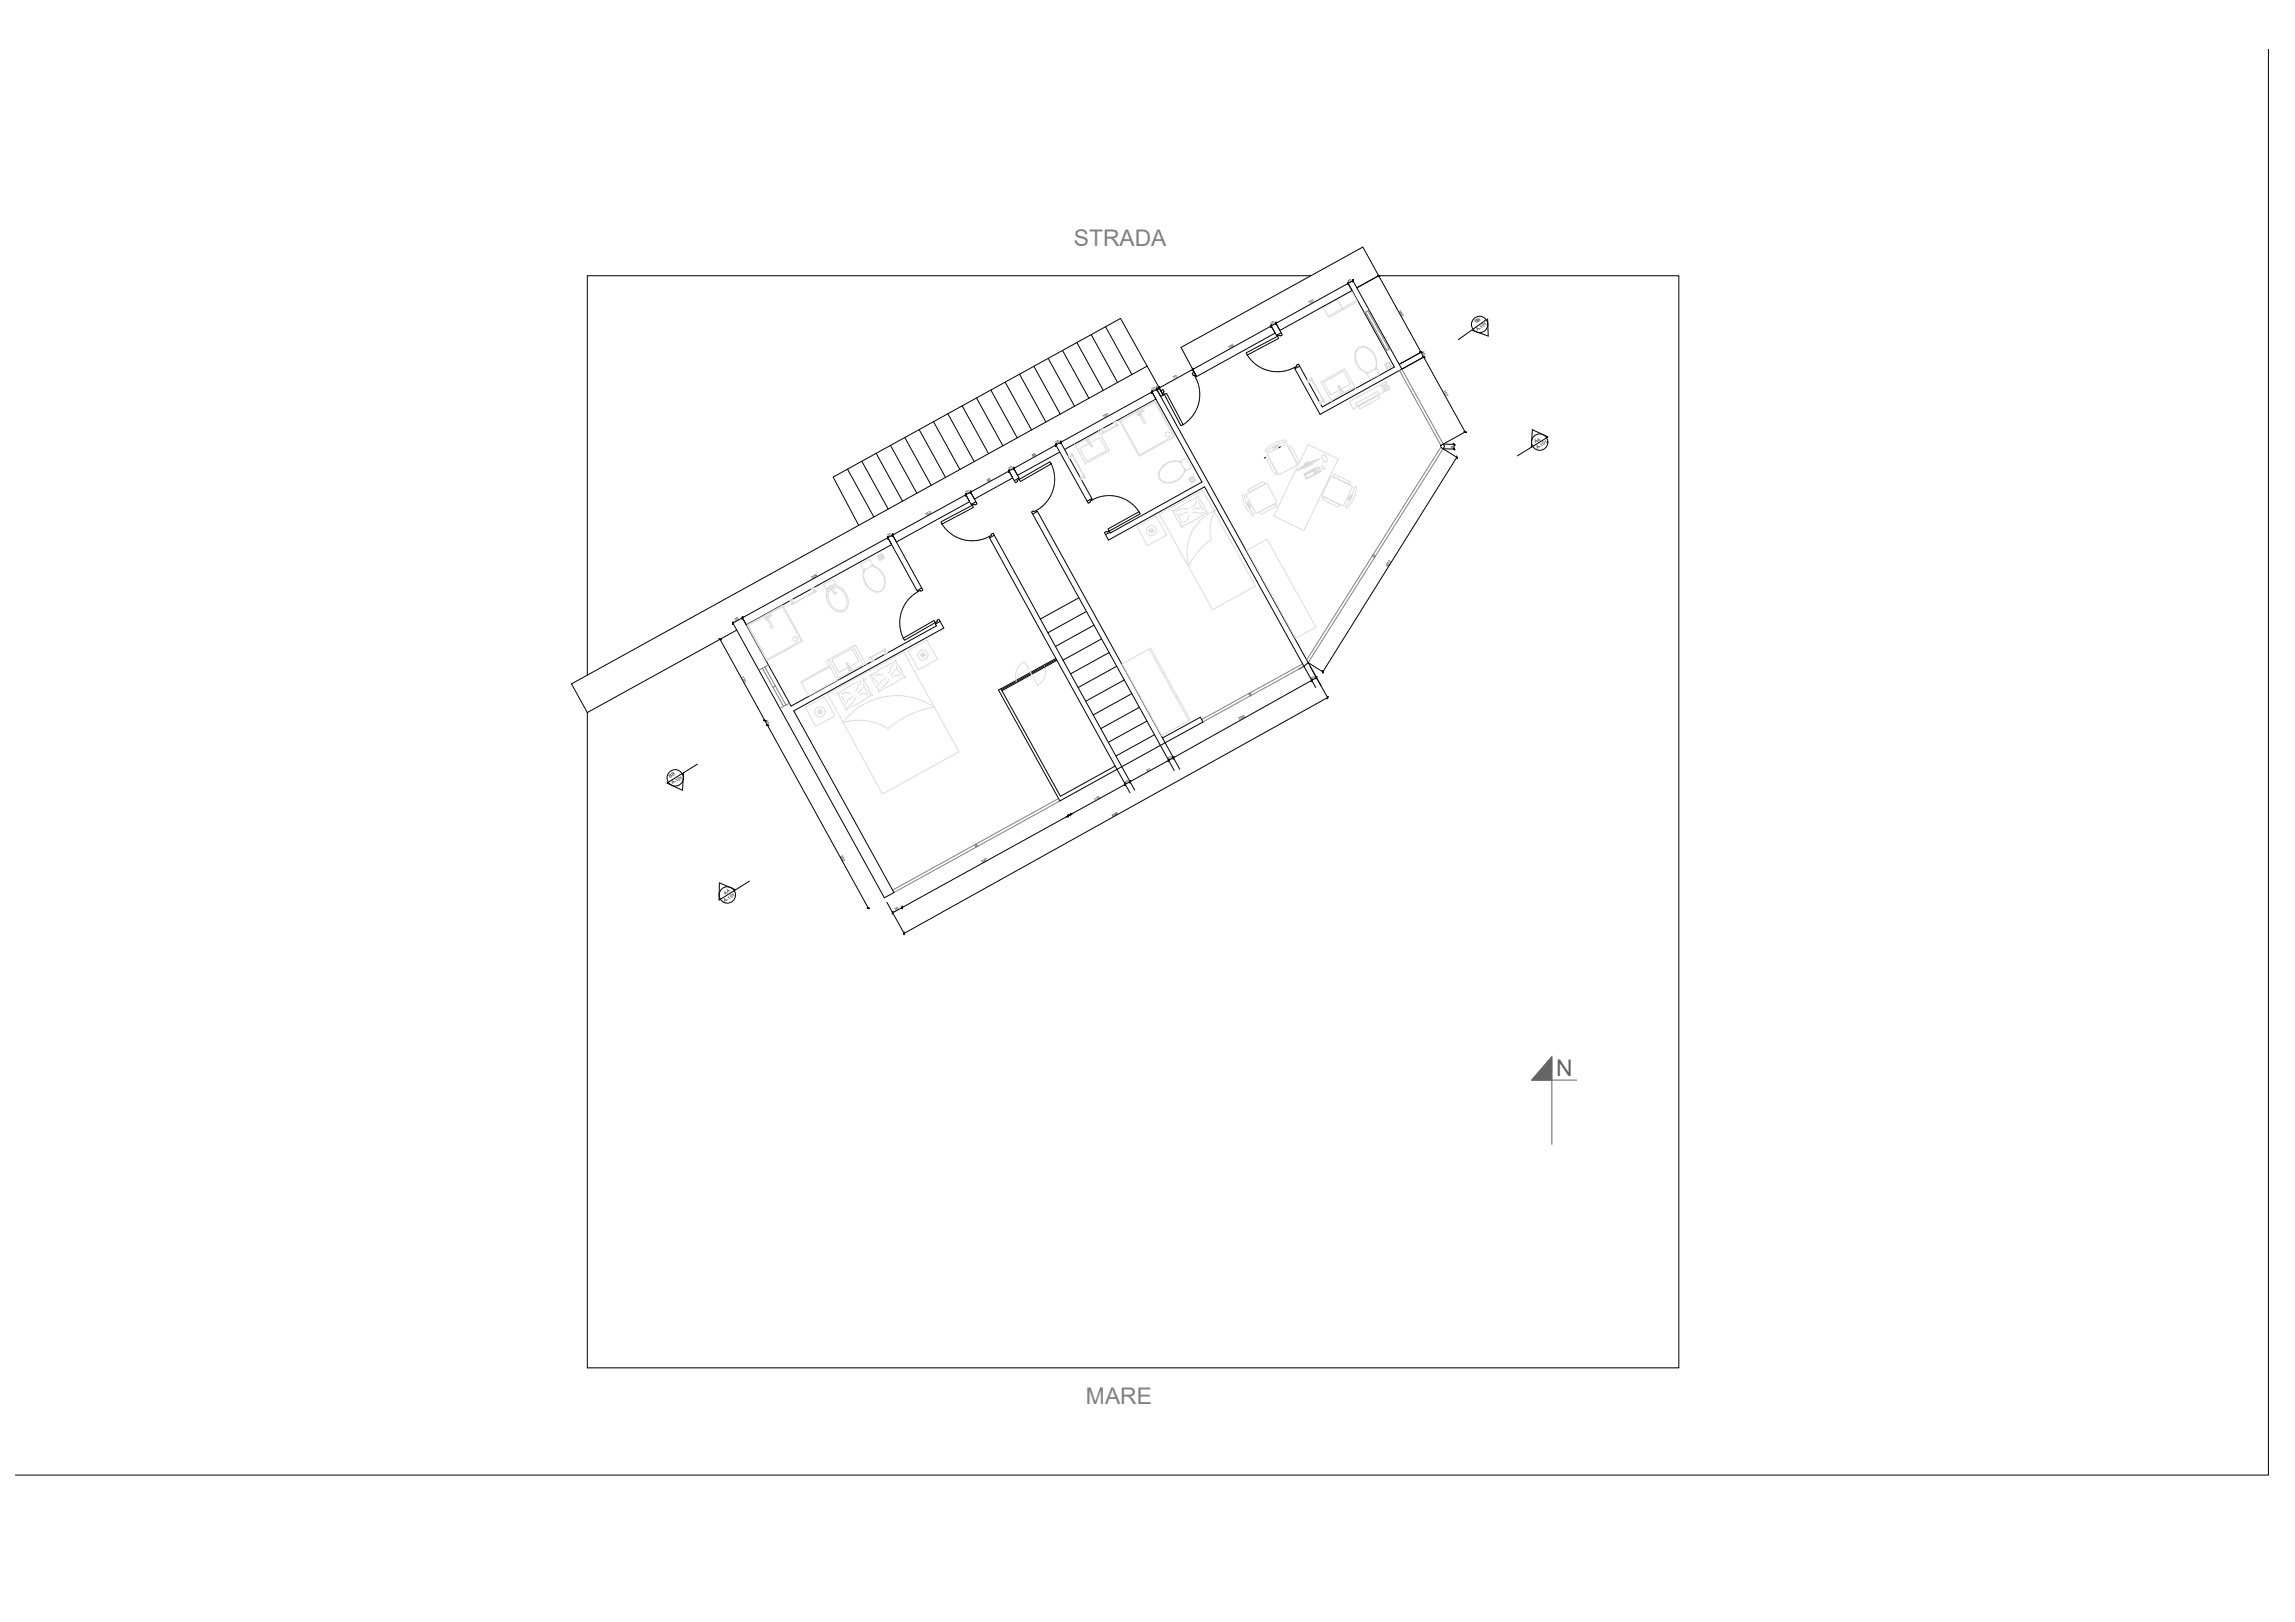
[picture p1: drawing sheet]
<svg xmlns="http://www.w3.org/2000/svg" width="841mm" height="594mm" viewBox="0 0 841 594" stroke-linecap="round" stroke-linejoin="round" font-family="sans-serif">
<defs><g id="words">
<g font-size="8.4" fill="#808080">
<text x="393.5" y="90.1">STRADA</text>
<text x="398" y="514.2">MARE</text>
</g>
<text font-size="8.4" fill="#636466" x="570.3" y="394">N</text>
<g font-size="1.7">
<text x="540.9" y="118.4" transform="rotate(-34 540.9 118.4)">BB</text>
<text x="541.5" y="121.4" transform="rotate(-37 541.5 121.4)">A-101</text>
<text x="562.7" y="162.4" transform="rotate(-29 562.7 162.4)">AA</text>
<text x="563.5" y="164.6" transform="rotate(-33 563.5 164.6)">A-101</text>
<text x="245.6" y="284.8" transform="rotate(-33 245.6 284.8)">BB</text>
<text x="246.4" y="287.3" transform="rotate(-30 246.4 287.3)">A-101</text>
<text x="265.8" y="327.9" transform="rotate(-35 265.8 327.9)">AA</text>
<text x="265.6" y="330.4" transform="rotate(-30 265.6 330.4)">A-101</text>
</g>
<g font-size="1.4">
<text x="494.1" y="103.6" transform="rotate(-29 494.1 103.6)">10</text>
<text x="479.8" y="111.5" transform="rotate(-29 479.8 111.5)">151</text>
<text x="512.5" y="113.9" transform="rotate(61 512.5 113.9)">160</text>
<text x="465.9" y="119.2" transform="rotate(-29 465.9 119.2)">10</text>
<text x="450.3" y="127.8" transform="rotate(-29 450.3 127.8)">165</text>
<text x="521" y="129.1" transform="rotate(61 521 129.1)">10</text>
<text x="422.2" y="143.4" transform="rotate(-29 422.2 143.4)">10</text>
<text x="423.9" y="142.4" transform="rotate(-28 423.9 142.4)">5</text>
<text x="430.2" y="139" transform="rotate(-29 430.2 139)">70</text>
<text x="528.9" y="143.4" transform="rotate(61 528.9 143.4)">157</text>
<text x="404.4" y="153.2" transform="rotate(-29 404.4 153.2)">191</text>
<text x="378.5" y="167.5" transform="rotate(-29 378.5 167.5)">88</text>
<text x="387" y="162.8" transform="rotate(-29 387 162.8)">10</text>
<text x="532.7" y="164" transform="rotate(-88 532.7 164)">9</text>
<text x="369.8" y="172.3" transform="rotate(-29 369.8 172.3)">10</text>
<text x="362" y="176.6" transform="rotate(-29 362 176.6)">80</text>
<text x="354" y="181" transform="rotate(-29 354 181)">10</text>
<text x="339.4" y="189.1" transform="rotate(-29 339.4 189.1)">153</text>
<text x="325.4" y="196.7" transform="rotate(-28 325.4 196.7)">10</text>
<text x="508.6" y="207.7" transform="rotate(-58 508.6 207.7)">463</text>
<text x="297.6" y="212" transform="rotate(-29 297.6 212)">304</text>
<text x="269.5" y="227.5" transform="rotate(-29 269.5 227.5)">20</text>
<text x="271.6" y="247.9" transform="rotate(61 271.6 247.9)">170</text>
<text x="480.8" y="249" transform="rotate(-29 480.8 249)">10</text>
<text x="454.3" y="263.8" transform="rotate(-29 454.3 263.8)">290</text>
<text x="280.5" y="264" transform="rotate(61 280.5 264)">10</text>
<text x="428.3" y="278.3" transform="rotate(-29 428.3 278.3)">10</text>
<text x="412.5" y="287.1" transform="rotate(-29 412.5 287.1)">10</text>
<text x="420.5" y="282.6" transform="rotate(-29 420.5 282.6)">81</text>
<text x="401.2" y="293.3" transform="rotate(-29 401.2 293.3)">115</text>
<text x="407.8" y="299.1" transform="rotate(-29 407.8 299.1)">888</text>
<text x="307.9" y="313.6" transform="rotate(61 307.9 313.6)">382</text>
<text x="359.9" y="316" transform="rotate(-29 359.9 316)">347</text>
<text x="328.1" y="333.6" transform="rotate(-29 328.1 333.6)">20</text>
</g>
<text font-size=".7" x="391.6" y="298.6" transform="rotate(-29 391.6 298.6)">5</text>
</g></defs>
<!-- layer: A-WALL-FULL-EXTR -->
<g fill="none" stroke="#000" stroke-width=".37">
<path d="M480.4 101h-265.2v146.3M495.5 106.4l-26.5 14.6M505.2 101h110v400h-400v-240M505.2 101l-5.8-10.5-66.6 36.7 4.8 9.1M505.2 101l-8 4.4M467.3 122l-28.8 15.9M423.6 146.2l-33.5 18.4M425.4 143.1l-5-9-211 116.4 5.8 10.5 54.8-30.2 54.1 98 3.5-1.9-36.7-66.5M426.2 144.7l-.9 .5M371.1 175.1l-14 7.7M388.4 165.6l-15.5 8.5M326.7 199.5l-53.2 29.4 16.4 29.7"/>
<path d="M355.3 183.7l-26.8 14.8"/>
</g>
<!-- layer: A-WALL-FULL-INTR -->
<g fill="none" stroke="#000" stroke-width=".37">
<path d="M495.5 106.4l15.5 28-26.5 14.7-8.2-15M497.2 105.4l16.5 29.8-29.9 16.6-9.3-16.7 .2-.1M467.3 122l.4 .8 .2-.1M469 121l.5 .9M423.6 146.2l16.9 30.3-33.6 18.7-.2-.2M425.3 145.2l54.1 97.5-1.5 1.3-36.5-65.7-35.2 19.5-1.1-2M371.1 175.1l.6 1M372.9 174.1l.5 1-.2 .1M388.4 165.6l10 18M390.1 164.6l10 18-.2 .1M528 163.1l.9-.4 .5 .8-.6 .9-.8-.6zM326.7 199.5l9.3 16.8 .2-.1"/>
<path d="M328.5 198.5l9.3 16.8M355.3 183.7l.6 1M356 184.6l-.1 .1M357.1 182.8l.5 1M362.8 196.9l-.2 .1 46.7 84.8M364.4 196.1l46.7 84.7M378.5 188.3l46.7 84.7M380 187.4l.2-.1 45.8 83 13.9-7.6 .9 1.8-13.8 7.6M343 228.5l-.2 .1 .3 .6-53.2 29.4M344.5 227.6l1.4 2.4-55 30.4M366.8 252.3l21.8 39.3 20.1-11M386.9 241.2l-21 11.6 22.5 40.5 38.6-21.2"/>
<path d="M387.1 241.5l-20.1 11.1M387.3 241.9l-20.1 11.1M477.6 244.2l-1.7 .9"/>
</g>
<!-- layer: A-GLAZ-FULL -->
<g fill="none" stroke="#808080" stroke-width=".37">
<path d="M500.4 114.3l7.8 14M501.3 113.8l7.7 14M501.7 113.6l-1.7 1M509.5 127.6l-1.8 .9M512.8 135.7l15.2 27.4M513.7 135.2l15.2 27.5M528 163.8l-49.2 77.9M528.8 164.4l-49.4 78.3M502.9 203.6l.8 .6M503 203.4l.9 .5M503.2 203.1l.9 .6M279.4 244.7l7.7 14"/>
<path d="M280.3 244.3l7.7 14M281.6 243.5l-3.5 2M284.1 251.3l-.8 .4M289.3 257.5l-3.5 2M457.6 254l.5 .9M457.9 253.9l.5 .9M458.1 253.8l.5 .8M477.4 243.2l-37 20.3M477.9 244l-37.1 20.4M387.9 292.5l-60.8 33.5M388.4 293.3l-60.8 33.6M357.2 309.4l.5 .9"/>
<path d="M357.5 309.3l.5 .8M357.7 309.1l.5 .9"/>
</g>
<!-- layer: A-FURN -->
<g fill="none" stroke="#dcdcdc" stroke-width=".37">
<path d="M484.9 112.6l5.2-2.9 2.1 3.7-5.2 2.9zM490.1 109.7l5.3-2.9 2 3.6-5.2 3zM497.2 110l-10.5 5.9M479.1 139.2l.6 1zM480.3 138.5l.1 .2M480.4 138.7h.1M480.4 138.7l.1 .1M480.5 138.8l4.6 8.3M480.5 138.9l-1.1 .7M480.5 138.4l-.2 .1M480.5 138.4l.1 .1M480.6 138.5l-.2 .2"/>
<path d="M480.6 138.5v.1M480.6 139.2l-1.1 .6M480.6 138.6l.1 .1M480.6 138.6l-.2 .1M480.7 138.7l4.6 8.3M480.7 138.7l-.2 .1M480.9 139.1l-.2 .1 .2-.1M500.9 136.7l3.5-1.9 1 2.1-.2 .4-3 1.5-.4-.2zM503.7 135.2l.5-.3 .2 .3-.6 .3zM504.2 134.9a6.2 6.2 0 0 0-5.2-7.8 3.5 3.5 0 0 0-2.1 5 7.1 7.1 0 0 0 4.1 4.5l.2 .3 .5-.3-.1-.2M504.4 134.8a6.3 6.3 0 0 0-5.4-7.9 3.7 3.7 0 0 0-2.3 5.2 6.9 6.9 0 0 0 4.2 4.6M507.6 133.3l1.7-.6 .6 1.6-1.7 .7z"/>
<path d="M507.7 133.4l1.5-.7 .6 1.6-1.5 .6zM507.7 139.8l1.5 2.7M507.8 133.5l1.2-.6 .7 1.2-1.2 .7zM402.5 157.8l4 7.3-8.7 4.8-4-7.3M402.8 158.3l-8.8 4.8M403.6 157.3l.6 1.1M403.8 157.2l.6 1.1M403.9 158.7l.1 .2M404 158.6l-.1 .1M404 158.6l.1 .2M404 158.6h.1M404.1 158.5l.1 .2"/>
<path d="M404.1 158.8l-.1 .1M404.1 158.5l-.1 .1M404.1 158.8h.1M404.2 158.5l.1 .2M404.2 156.9l-1 .5M404.2 158.7l-.1 .1M404.6 158.3l-.5 .2M404.6 158.3l.1 .2M404.7 158.5l-.5 .2M408.4 154.7l.6 1.1M408.6 154.6l.6 1.1M409 155.9l-4.4 2.4"/>
<path d="M409 154.2l-1 .6M409 156l-4.3 2.5M409.3 155.7l.1 .2M409.5 155.6h-.1M409.5 155.6l.1 .2M409.5 155.8l-.5 .3M409.5 155.8l-.2-.2-.4 .2 .1 .3M409.5 155.6h.1M409.6 155.8h-.1M409.6 155.8h.1M409.6 155.5l.2 .2M409.6 155.5l.1 .2"/>
<path d="M409.6 155.5h-.1M409.8 155.7l-.2 .1M409.8 155.7h-.1M410.2 154l13.1-7.2 7.3 13.1-13.2 7.2zM410.7 154.2l12.4-6.9 6.9 12.4-12.4 6.9zM416.9 150.7l.5 .9-.5 .3-.5-.9M417.4 151.6l.4-.2 .2 .3-.9 .5-.1-.3M417.4 151.4l-.1 .1M417.6 152l.5-.3 1.2 2.3 .5 .4-.1 .5-.3 .2-.6-.4v-.5zM417.7 151.9v.1M417.7 152h.1M417.7 151.3l.1 .1"/>
<path d="M418 151.8h.1M418.1 150.9l-.4 .3M419.1 150.5l-1.4 .8M419.1 150.5l-.1-.2-1.7 .6 .2 .7M419.1 150.5h.1M419.1 150.5l-1.2 1M483.4 147l.6 1.1zM484.8 146.8l-1.1 .6M484.9 147l-1 .6M485 146.6h-.2M485.1 147.1v.1M485.1 147.2h.1"/>
<path d="M485.1 147.2l.1 .2M485.2 146.9l-.2 .1M485.3 147v.1M485.3 147l-.2 .1M485.3 147.1l-.2 .1M485.3 147.1h.1M485.3 147.1l-.1 .3M485.4 147.3l-.2 .1M490.4 141.5l1 2.1-.6-1.5M490.7 141.3l1.3 1.9M490.9 142.1l.2-.1 1 1.3M490.9 141.5l-.4-.3v.5"/>
<path d="M491.5 142.5l3.3-2-2.3-4.2-.3-.2-6.8 3.7-.2 .4 2.4 4.3 3.4-1.7M491.9 143.1a.59 .59 0 0 1 .5 .7 .59 .59 0 0 1-.7 .4 .59 .59 0 0 1-.4-.8M492.1 143.3a.44 .44 0 0 1-.1 .8 .44 .44 0 0 1-.6-.5M494.4 147.2l13.4-7.4 1.5 2.6-13.4 7.4zM496.5 141.8l-8.7 4.8M496.8 147.8l8-4.4 .5 .9-8 4.5zM496.8 142.3l-4-7.3-8.8 4.9 4 7.2M505.3 145.4l-.3-.6-7.1 3.9 .3 .9 .2 .1 7.1-3.9-.2-.4M505.7 140.9l1.5 2.7M506.6 141.3l1.1-.6 .1 .2-1.1 .6zM507 142.1l1.1-.6 .1 .2-1.1 .6zM507.4 142.8l.3 .1z"/>
<path d="M507.8 142.5l.3 .1-.2 .1zM508.2 142.3l.3-.2 .1 .3zM391.4 166.9l.6 1.1M392.7 166.2l.2-.1zM392.7 166.3v.1M392.7 166.4h.1M392.8 166.4v.1M392.8 166.5l4.6 8.3M392.8 166.7l-1 .6M392.9 166.1l.1 .2M393 166.3h.1M393 166.9l-1.1 .6"/>
<path d="M393 166.3l-.2 .1M393 166.3v.1M393 166.4l4.6 8.3M393 166.4l-.2 .1M393 166.9h.2h-.1M393.1 166.5l-.3 .1M395.8 174.7l.5 1.1M397.2 174.5l-1.1 .6M397.3 174.7l-1.1 .6M397.4 174.3l-.2 .1M397.4 174.8l.1 .1M397.5 174.9v.1"/>
<path d="M397.5 174.9l.1 .2M397.6 174.7l-.2 .1M397.6 174.7l.1 .1M397.7 174.8l-.2 .1M397.7 174.8h.1M397.7 174.8l-.2 .2M397.7 174.8l.1 .2M397.8 175l-.3 .1M398.6 161.7l-.1-.1a.43 .43 0 0 1 .1-.7 .43 .43 0 0 1 .6 .4l.5 1.5-.2 .1M399.2 161.3l1 2.2M399.2 161.5a.59 .59 0 0 0-.3-.8 .59 .59 0 0 0-.8 .4 .59 .59 0 0 0 .5 .7M399.5 162.9l-.9-1.2 1.2 1.9"/>
<path d="M399.5 162.1l3.5-1.7 2.4 4.4-.2 .4-6.9 3.7-.3-.2-2.3-4.3 3.3-2M400.1 163.2v.5l-.4-.3M400.2 163.5h.1M432.2 169a6.1 6.1 0 0 0-7.6 5.4l.5 1.3 1.6 1M432.5 168.9l1.8-.9h.5l1.6 2.9v.5l-2 1.1zM432.5 168.9l-.3 .1M432.6 169.1l.2-.1 .3 .5-.2 .2zM432.6 169.1a6.2 6.2 0 0 0-7.8 5.2 3.5 3.5 0 0 0 4.9 2.2 7.1 7.1 0 0 0 4.6-4.2l.2-.1-.2-.5-.3 .1M434.4 172.5a6.7 6.7 0 0 1-7.7 4.2M435.7 175.2l1.7-.7 .7 1.7-1.7 .6zM435.8 175.2l1.5-.6 .7 1.5-1.6 .7zM436 175.4l1.2-.7 .6 1.2-1.2 .7z"/>
<path d="M463.2 177.4l-5.1 2.7-.7-.2 .2-.7M463.2 177.4l.2-.7-.7-.2-5.1 2.8M464.2 164.4a9.5 9.5 0 0 1 7-3.1l-.1 .6a12.2 12.2 0 0 0-7 3.7l-.5-.5zM464.2 167.9l.5-.3 .4 .3 2.8 5.1-.3 .7-.6-.2-2.8-5.1zM466.4 163.7l.6 1.1M467.3 163.2l.6 1.2M468.2 162.7l.6 1.2M468.3 162.9l-1.8 1M468.4 163.1l-1.8 1M468.5 163.4l-1.7 .9M472.3 163.5l.5-.2 .4 .3 2.8 5-.2 .7-.7-.2-2.8-5.1zM475.1 170.4l.2-.6-3.9-7.1h-.4l-6.4 3.5v.5l3.8 7.1h.5l6.2-3.3"/>
<path d="M475.2 172.4l8.2-4.1zM476.2 171.7l-1 .7M476.9 171.1l.1 .1M477 171.1v.1M477.1 171v.2M477.1 171l.1 .1M477.2 171l.1 .1M477.3 170.9v.1M477.3 170.9l.1 .1M477.5 170.8h-.1M477.7 170.9h-.1M477.7 170.7v.1"/>
<path d="M477.8 170.7h.2M477.8 171.2h.1M477.8 173.6l5.4-2.8 1 1.8-5.4 2.9zM477.9 171.2l.1 .2M478 170.5v.2M478.1 170.5h-.1M478.2 170.4v.2M478.2 173.6l2.9-1.5 .1 .2-2.9 1.5zM478.3 170.4v.1M478.3 171v.2M478.3 169.8l-.2 .6M478.3 170.4l.1 .1"/>
<path d="M478.4 174l2.9-1.5 .6 1.1-2.9 1.5zM478.5 169.7l-.1 .1M479.4 162.8l11 5.3-12.6 26.2-11-5.3zM479.5 169.3l.5 .1M479.5 169.3l-1 .4M479.5 169.2l.6 .1M479.5 169.2l-1.2 .6M479.9 169.5l.1 .1M480 169.5v.1M480.1 169.4v.2M480.3 169.5h-.1M480.3 169.3v.2"/>
<path d="M480.4 169.3h-.1M480.6 169.3h-.1M480.6 169.1l.1 .2M480.8 169.1h-.1M480.8 169l.1 .1M480.8 169.6l.2 .2-3 1.6M480.9 169l.1 .1M480.9 169.6h.1M481 169.6v.3l-3 1.5-.2-.2M481 169v.1M481.2 169h-.1M481.2 168.9v.1"/>
<path d="M481.2 168.8l.2 .1M481.3 172l.9-.4 .1 .2-.9 .4zM481.5 168.7v.1M481.5 172.4l.9-.5 .2 .4-.9 .5zM481.6 168.6l-.1 .1M481.9 173.2l.9-.5 .1 .3-.8 .5zM482.2 168.5l-6 3.2M482.5 171.8l.8-.3 .5 1-.7 .4zM483.4 168.1l-2 .6-4.6 2.4-.6 .6M484.1 172.5l-5.4 2.9M484.5 170.5a.63 .63 0 0 1 .8 .5 .63 .63 0 0 1-.5 .8l-.4-.7zM485.7 167l.7 1.3a.71 .71 0 0 1-.3 .9 .71 .71 0 0 1-1-.3l-.6-1.2a.7 .7 0 0 1 .2-1 .7 .7 0 0 1 1 .3"/>
<path d="M488.9 173.9h.5l5.2 2.5 .2 .6-.6 .3-5.2-2.5-.3-.4zM496.4 178.3l.5-.1a9.2 9.2 0 0 1-3.6 7.9l-.3-.5a13.2 13.2 0 0 0 3.4-7.3zM416.6 192.9l7-3.9 3.9 7-7 3.9zM421.2 194.3h.6M421.2 194.5h.6M422.1 194.3h.7M422.1 194.5h.7M424.9 188.3l15.8-8.7 19.4 35-15.8 8.7zM431.1 188.2l1.2 1.4 .6 1.8M435.4 187.5l-1.1 .3-1.1 .7-1-.2M435.5 186.4h-2.2l-2.1 .9M435.8 188.9l-.9 1.6-1.1 1"/>
<path d="M438.5 183.3l-.5 1.4-1.4 1.1M439.2 183.5l.7 1.8 1.2 1.4M439.8 186l-2.7 .6M440.9 187.7l-1.7 .2-1.4-.3-.6 .2M441.8 187.2l.8 .6-1 .1-3.8 2.6-4.2 1.9-.6 .8v-1a8.2 8.2 0 0 1-2.7-4.5l-.8-.6 1-.1 3.8-2.7 4.2-1.9 .2-.5 .4-.3 .1 1a8.2 8.2 0 0 1 2.6 4.6M443.9 197.7a13.2 13.2 0 0 1 1.6-10.8 16.5 16.5 0 0 0-9.8 20.2 23.7 23.7 0 0 1 8.2-9.4M456.8 181l7.3-3.9 .4 .3 3.4 6.4-.3 .4-7.1 3.7-.4-.2-3.3-6.2zM457 184.2l.9 1.7M457.2 184.1l.9 1.7M457.4 184l.9 1.7M457.9 183.7l-1.1 .6M458.4 184.5l-1.2 .7"/>
<path d="M458.9 185.4l-1.2 .6M459.5 188.2l-.2 .7a9.2 9.2 0 0 1-4-7.7l.7 .2a11.5 11.5 0 0 0 3.5 6.8M461.8 187.5l5.2-2.9 .7 .2-.2 .7-5.1 2.7h-.5zM485.4 182.2l5.2 2.5 .2 .6-.6 .3-5.2-2.5M485.4 182.2l-.7 .2 .3 .7M492.5 184.9l-.7 .2-7.2-3.5v-.5l3.2-6.5h.5l7.2 3.5v.5l-3 6.3M493.5 182.7l1.2 .6M493.9 181.8l1.3 .6M494.4 181l1.2 .5M494.9 181.2l-.8 1.8M495.2 181.3l-.9 1.8M495.4 181.4l-.9 1.8"/>
<path d="M289.9 219.9l.6 1.1M290.1 219.8l.6 1.1M297.2 215.7l1.1-.4zM297.7 215.6l.6 1.1M297.9 215.5l.6 1.1M298.2 216.8l.1 .2M298.3 216.8l.1 .2M298.6 216.6l.1 .2M298.7 216.5l-8.4 4.6M298.7 216.5l.1 .2M298.8 216.5l.1 .2M298.8 216.5h-.1"/>
<path d="M298.8 216.7l-8.2 4.7-.3-.3M298.8 216.5h.1M298.9 216.7h-.1M298.9 216.4l.1 .2M298.9 216.7h.1M298.9 216.4l-.1 .1M299 216.6l-.1 .1M302 214.4l1 1.9M302 214.4l.2-.6 3-1.5 .4 .2 .9 1.9a6.3 6.3 0 0 1 3.5 8.9 3.7 3.7 0 0 1-5.5-1 6.9 6.9 0 0 1-1.5-6M304.8 216l-1.3 .7-.1 .6 .1 1.9 .7 1.8M305.1 215h.1M305.1 215a.44 .44 0 0 0-.8-.2 .44 .44 0 0 0 .2 .8l1.1 1.6"/>
<path d="M305.1 215.1h.1M305.1 215v.1M305.1 215.1l.9 1.9M305.1 215.3a.59 .59 0 0 0-.3-.8 .59 .59 0 0 0-.8 .4 .59 .59 0 0 0 .6 .7M305.6 217.2l.1 .2M305.6 217.2h.1M305.6 217.2v.2M305.7 217.4h.1M306 217v.1M306 217h.1M306 217l.1 .4h-.5M306 217.1h.1"/>
<path d="M306 217.1v.1M306.1 217.2v.1M306.1 217.3h.1M306.6 215.1l-1.2 .6M306.6 215.1a5.6 5.6 0 0 1 3.1 7.9 3.2 3.2 0 0 1-4.9-1l-.6-1M316.5 208.6l.5-.3 .2 .3-.6 .3zM318.4 205.1l-2.9 1.6v.4l1 1.9M318.4 205.1l.6 .2 1 1.8-3.5 1.9M319.3 207.5l-.1-.3 .5-.3 .1 .3a6.2 6.2 0 0 1 3.6 8.7 3.5 3.5 0 0 1-5.3-1 7.1 7.1 0 0 1-1.5-6M320 207.1a6.3 6.3 0 0 1 3.5 8.9 3.7 3.7 0 0 1-5.5-1 6.9 6.9 0 0 1-1.5-6M321.6 203.4l1.7-.6 .7 1.7-1.7 .6zM321.7 203.5l1.5-.6 .7 1.5-1.5 .6z"/>
<path d="M321.9 203.7l1.2-.7 .6 1.2-1.2 .7zM273.7 228.9l13.2-7.2 7.2 13.1-13.1 7.3zM274.3 229.1l12.4-6.9 6.9 12.5-12.5 6.8zM280.5 225.7l.4 .9-.5 .3-.5-.9M280.9 226.6l.5-.3 .2 .4-.9 .4-.2-.3M280.9 226.4h.1M281.1 226.9l.5-.2 1.3 2.2 .5 .4-.2 .6h-.6l-.3-.2 .1-.5zM281.2 226.9h.1M281.2 226.2l.1 .1M281.5 226.7h.1M281.7 225.8l-.5 .4M282.6 225.5l-1.4 .7"/>
<path d="M282.7 225.5l-.2-.3-1.6 .6 .1 .7M282.7 225.5h.1M282.7 225.5l-1.3 .9M289.4 220.1l1.1-.5zM290.1 221.3l.1 .2M290.2 221.2l-.1 .1M290.3 221.2l.1 .2M290.3 221.2v.2M290.3 221.4l-.1 .1M290.4 221.1l-.1 .1M290.4 221.4h-.1M290.4 221.1v.3"/>
<path d="M290.9 221.1l-.1-.2 .1 .2M312.6 236.7l-8.8 4.8 4 7.2M312.6 236.7l.8-.5 4 7.2M312.6 236.7l3.9 7.2M323.7 238.1l.1 .2M323.7 238.1l-4.3 2.4M323.8 238.3l-4.3 2.4M324 238.3l.6 1.1M324.1 237.9l.1 .2M324.2 238.2l.6 1.1M324.2 237.8l-.5 .3M324.2 237.8l.1 .2"/>
<path d="M324.3 237.8l.1 .2M324.3 237.8h-.1M324.3 238l-.5 .3M324.3 237.8h.1M324.4 238h-.1M324.4 237.7l.1 .2M324.4 238h.1M324.4 237.7l-.1 .1M324.5 237.9l-.1 .1M325.2 239.1l-1 .6M332.7 238.3l7-3.8 3.8 7-6.9 3.8zM337.4 239.9h.6"/>
<path d="M338.4 239.9h.6M421.2 237.7l14.5 26.3M474.8 233.8l-17.9-32.2 7.4-4.2 17.9 32.3-7.4 4.1M293.4 249.7l10.6-5.8 2.8 5.2-10.5 5.8zM295.1 259.1l7-3.9 3.9 7-7 3.9zM297.9 247.2l.2 .4M303.2 254.2l28-15.5 20.2 36.7-28 15.4zM303.8 241.5l-.9 .5 1.1 1.9M304.1 244.2l-10.5 5.8M305.1 241.4l6.9-3.7 2.5 4.2-.1 .6M305.1 241.4l-.1 .5 2.3 4.2 3.5-1.7M308.2 255l1.2 1.5 .6 1.7"/>
<path d="M310.1 243.1l1 2.1M310.5 242.9l1.2 2-1-1.3 .4 1.7a.46 .46 0 0 0 .4 .4 .46 .46 0 0 0 .6-.3 .46 .46 0 0 0-.4-.5M310.5 242.9h.1M310.6 243.1l-.3-.2v.4M311.7 244.7a.59 .59 0 0 1 .5 .8 .59 .59 0 0 1-.8 .4 .59 .59 0 0 1-.3-.8M311.8 253.8l-1.9-.1-1.4 .5M312.8 254.8l-.8 .8-1.3 .7-.3 .9M313.7 255.3l-1.1 1.9-1.8 1.4M314.4 242.5l-3.1 1.7M315.4 250l-1 1.3-.4 1.4-.6 .4M316.3 248.5v1a8.2 8.2 0 0 1 2.6 4.6l.5 .1 .3 .5-.4 .2-.6-.1-3.8 2.6-4.2 1.9-.6 .8-.1-1a8.2 8.2 0 0 1-2.5-4.6l-.9-.6 1-.1 3.9-2.6 4.2-1.9M316.3 243.4l-8.8 4.9"/>
<path d="M316.4 251.8l-2 2M316.4 250.4l.6 1.7 1.2 1.5M317.5 248.5l-.6 .8M318 254.3l-1.6-.2-1.6 .6M318.6 247.2l.5-.2 .6 .2 3.8-2.7 4.2-1.9 .6-.8 .1 1a8.1 8.1 0 0 1 2.5 4.6l.9 .6-.5 .2-.5-.1-3.8 2.6-4.3 1.9-.6 .8v-1a8.1 8.1 0 0 1-2.6-4.6zM318.7 240.9l.1 .2M318.8 240.8l-.1 .1M318.8 240.8l.1 .2M318.9 240.8l.1 .2M318.9 241l-.1 .1M318.9 240.8h-.1M318.9 241h.1"/>
<path d="M319 240.7l.8 1.3M319 241h-.1M319.3 240.5l.1 .2M319.4 240.5l-.5 .3M319.4 240.5l.1 .2M319.4 240.8l.6 1.1M319.5 240.7l-.5 .3M320.2 248.3l1.2 1.5 .6 1.7M320.4 241.8l-1 .5M323.8 247.2l-1.8-.2-1.5 .6M324.8 248.2l-2 1.4-.4 1M325.8 248.6l-1.2 2-1.8 1.3"/>
<path d="M327.5 243.3l-1.1 1.4-.4 1.3-.6 .5M328.4 245.2l-1.9 2M328.4 243.7l.6 1.8 1.2 1.4M330 247.7l-1.4-.3-1.8 .6M337.4 240h.6M338.4 240h.6M382.8 243.9a6 6 0 0 1-2.5 7.2l-4.9-8.8a5.9 5.9 0 0 0-2.9 7.3M411.2 243.2l10.5-5.8 14.5 26.3-10.5 5.8zM426.5 246.2l-.5 .2M431.4 254.9l-.6 .3M300.3 260.9l-.3 .5M300.5 260.9l-.4 .6"/>
<path d="M300.8 260l-.3 .6M301 260.1l-.3 .5M309 264.6a24.4 24.4 0 0 1 33.2-5.7 36.2 36.2 0 0 0-16.7 8 20.3 20.3 0 0 0-16.5-2.3"/>
<circle cx="508.8" cy="133.8" r=".7"/>
<circle cx="508.8" cy="133.8" r=".16"/>
<circle cx="427.9" cy="159.1" r=".9"/>
<circle cx="436.9" cy="175.7" r=".7"/>
<circle cx="436.9" cy="175.7" r=".16"/>
<circle cx="422" cy="194.4" r="1.86"/>
<circle cx="422" cy="194.4" r=".8"/>
<circle cx="422" cy="194.4" r=".2"/>
<circle cx="303.4" cy="215.6" r=".4"/>
<circle cx="305.7" cy="214.3" r=".4"/>
<circle cx="322.8" cy="203.9" r=".7"/>
<circle cx="322.8" cy="203.9" r=".16"/>
<circle cx="291.4" cy="234" r=".91"/>
<circle cx="338.2" cy="239.9" r="1.86"/>
<circle cx="338.2" cy="239.9" r=".8"/>
<circle cx="338.2" cy="239.9" r=".2"/>
<circle cx="300.5" cy="260.7" r="1.86"/>
<circle cx="300.5" cy="260.7" r=".8"/>
<circle cx="300.5" cy="260.7" r=".2"/>
</g>
<!-- layer: A-FLOOR-STRS -->
<g fill="none" stroke="#000" stroke-width=".37">
<path d="M405.1 119.7l9.7 17.5M368.4 140l9.6 17.5M373.6 137.1l9.7 17.5M378.9 134.2l9.6 17.5M384.1 131.3l9.7 17.5M389.4 128.4l9.6 17.5M394.6 125.5l9.7 17.5M399.9 122.6l9.6 17.5M420.4 134.1l-9.8-17.5-105.3 58.1 9.4 17.7M336.8 157.3l9.7 17.6M342.1 154.4l9.7 17.6M347.3 151.5l9.7 17.6"/>
<path d="M352.6 148.6l9.7 17.6M357.8 145.8l9.7 17.5M363.1 142.9l9.7 17.5M310.6 171.8l9.6 17.6M315.8 168.9l9.7 17.6M321.1 166l9.6 17.6M326.3 163.1l9.7 17.6M331.6 160.2l9.6 17.6M395.4 218.9l-14.2 7.8M398.1 224l-14.1 7.8M400.9 229l-14.1 7.8M403.7 234l-14.1 7.8"/>
<path d="M406.4 239l-14.1 7.8M409.2 244l-14.1 7.8M412 249l-14.1 7.8M414.8 254.1l-14.2 7.7M417.5 259.1l-14.1 7.8M420.3 264.1l-14.1 7.8M423.1 269.1l-14.1 7.8"/>
</g>
<!-- layer: A-DOOR-FULL -->
<g fill="none" stroke="#000" stroke-width=".37">
<path d="M438 138.2l-.4-.8-.3 .2-.4-.8 .7-.5 .9 1.6-.5 .3 .2 .2M438.2 138.5l.1 .2M438.4 138.8l.1 .3M438.5 139.2l.2 .2M438.7 139.5l.1 .3M438.8 139.9l.1 .2M456.7 129.3l11.4-6.1 .5 .8-11.5 6zM457.1 130l.1 .3M457.3 130.4l.1 .2M457.5 130.7l.1 .2M457.7 131l.2 .2M458 131.3l.1 .2"/>
<path d="M458.2 131.6l.2 .2M458.4 131.9l.2 .1M458.7 132.1l.2 .2M459 132.4l.1 .2M459.2 132.6l.2 .2M459.5 132.9l.2 .2M459.8 133.1l.2 .2M460.1 133.4l.2 .1M460.4 133.6l.2 .2M460.7 133.8l.2 .2M461 134l.2 .2M461.3 134.2l.2 .2"/>
<path d="M461.6 134.4l.3 .2M462 134.6l.2 .1M462.3 134.8l.2 .1M462.6 134.9l.3 .2M463 135.1l.2 .1M463.3 135.2l.3 .1M463.7 135.4l.2 .1M464 135.5l.3 .1M464.4 135.6l.2 .1M464.7 135.7l.3 .1M465.1 135.8l.3 .1M465.5 135.9h.2"/>
<path d="M465.9 136h.2M466.2 136h.3M466.6 136.1h.2M467 136.1h.2M467.3 136.1h.3M467.7 136.2h.3M467.9 122.7l1.6-.8 .4 .8-.8 .4-.2-.4-.8 .5zM468.3 136.2h-.2M468.7 136.1l-.2 .1M469.1 136.1h-.3M469.5 136.1h-.3M469.8 136l-.2 .1"/>
<path d="M470.2 136h-.2M470.6 135.9l-.3 .1M470.9 135.9h-.2M471.3 135.8h-.2M471.7 135.7h-.3M472 135.6h-.2M472.4 135.5h-.3M472.7 135.3l-.2 .1M473.1 135.2l-.2 .1M473.4 135l-.2 .1M473.8 134.9l-.3 .1M474.1 134.7l-.2 .1"/>
<path d="M474.5 134.5l.7-.4-.1-.3 .8-.5 .4 .8-1.6 .9-.2-.5-.3 .1M425.4 143.1l.8-.4 .4 .8-.3 .2 .4 .8-.5 .2zM426.7 144.5l.8-.5 6 11.5-.7 .5zM433.8 155.4l-.3 .1M434.1 155.2l-.2 .1M434.4 155l-.2 .1M434.7 154.7l-.2 .2M435 154.5l-.2 .2M435.3 154.2l-.2 .2M435.5 154l-.1 .2M435.8 153.7l-.2 .2M436.1 153.5l-.2 .1"/>
<path d="M436.3 153.2l-.1 .2M436.6 152.9l-.2 .2M436.8 152.6l-.1 .2M437 152.3l-.1 .2M437.3 152l-.2 .2M437.5 151.7l-.2 .2M437.7 151.4l-.2 .2M437.9 151.1l-.2 .2M438.1 150.8l-.2 .2M438.2 150.4l-.1 .2M438.4 150.1l-.1 .2M438.6 149.7l-.2 .3"/>
<path d="M438.7 149.4l-.1 .2M438.8 149.1l-.1 .2M439 140.2v.3M439 148.7l-.1 .2M439.1 140.6v.2M439.1 148.3l-.1 .3M439.2 140.9v.3M439.2 148l-.1 .2M439.3 141.3v.2M439.3 147.6l-.1 .3M439.4 147.3l-.1 .2M439.4 141.7v.2"/>
<path d="M439.4 146.9v.2M439.4 142l.1 .3M439.5 146.5v.3M439.5 142.4v.3M439.6 142.8v.2M439.6 146.1l-.1 .3M439.6 145.8v.2M439.6 143.2v.2M439.6 143.5l.1 .3M439.6 145.4v.2M439.7 145l-.1 .3M439.7 143.9v.3"/>
<path d="M439.7 144.3v.2M439.7 144.6v.3M371.7 176.1l1.5-.9 .3 .4-.8 .4 .2 .4-.8 .4zM373.5 175.6l11.3-6.5 .4 .8-11.3 6.5zM385.2 169.9l.1 .2M385.4 170.2l.1 .3M385.5 170.6l.1 .2M385.6 170.9l.1 .3M385.8 171.3l.1 .2M385.8 179.8l-.1 .2M385.9 171.6l.1 .3M385.9 179.4l-.1 .2"/>
<path d="M386 172l.1 .3M386 179v.3M386.1 172.4l.1 .2M386.1 178.7v.2M386.2 172.7v.3M386.2 178.3l-.1 .3M386.3 173.1v.2M386.3 177.9l-.1 .3M386.3 173.5l.1 .2M386.3 177.6v.2M386.4 173.8v.3M386.4 177.2v.2"/>
<path d="M386.4 174.2v.3M386.4 176.8v.3M386.5 174.6v.2M386.5 176.5l-.1 .2M386.5 176.1v.2M386.5 175v.2M386.5 175.3v.3M386.5 175.7v.3M344.8 191.2l11.5-6.1 .4 .8-11.5 6zM345.2 191.9l.1 .3M345.4 192.3l.2 .2M345.6 192.6l.2 .2"/>
<path d="M345.9 192.9l.1 .2M346.1 193.2l.1 .2M346.3 193.5l.2 .2M346.6 193.7l.1 .2M346.8 194l.2 .2M347.1 194.3l.2 .2M347.4 194.5l.1 .2M347.6 194.8l.2 .2M347.9 195l.2 .2M348.2 195.3l.2 .1M348.5 195.5l.2 .2M348.8 195.7l.2 .2"/>
<path d="M349.1 195.9l.2 .2M349.4 196.1l.3 .2M349.8 196.3l.2 .2M350.1 196.5l.2 .1M350.4 196.7l.3 .1M350.8 196.8l.2 .1M351.1 197l.2 .1M351.4 197.1l.3 .1M351.8 197.3l.2 .1M352.2 197.4l.2 .1M352.5 197.5l.2 .1M352.9 197.6l.2 .1"/>
<path d="M353.2 197.7l.3 .1M353.6 197.8h.2M354 197.9h.2M354.3 197.9l.3 .1M354.7 198h.3M355.1 198h.2M355.5 198l.2 .1M355.8 198.1h.3M356 184.6l1.6-.8 .5 .8-.8 .4-.2-.3-.8 .4zM356.2 198.1h.3M356.8 198.1h-.2M357.2 198l-.2 .1"/>
<path d="M357.6 198h-.3M358 198h-.3M358.3 197.9h-.2M358.7 197.8l-.2 .1M359.1 197.8h-.3M359.4 197.7h-.2M359.8 197.6l-.3 .1M360.1 197.5l-.2 .1M360.5 197.4h-.2M360.9 197.2l-.3 .1M361.2 197.1l-.2 .1M361.6 197l-.3 .1"/>
<path d="M361.9 196.8l-.2 .1M362.2 196.6l-.2 .1M362.6 196.5l.8-.5-.2-.3 .8-.4 .4 .8-1.6 .8-.2-.4-.3 .1M378 187.5l.8-.4 .2 .3 .8-.4 .2 .4-1.5 .9zM380 186.8l-.2 .2M380.3 186.7l-.2 .1M380.6 186.5l-.2 .1M380.9 186.2l-.2 .2M381.2 186l-.2 .2M381.5 185.8l-.2 .1M381.8 185.6l-.2 .1M382.1 185.3l-.2 .2"/>
<path d="M382.4 185.1l-.2 .1M382.7 184.8l-.2 .2M382.9 184.5l-.2 .2M383.2 184.3l-.2 .1M383.4 184l-.2 .2M383.6 183.7l-.1 .2M383.9 183.4l-.2 .2M384.1 183.1l-.1 .2M384.3 182.8l-.1 .2M384.5 182.5l-.1 .2M384.7 182.1l-.1 .3M384.9 181.8l-.1 .2"/>
<path d="M385.1 181.5l-.1 .2M385.2 181.2l-.1 .2M385.4 180.8l-.1 .2M385.5 180.5l-.1 .2M385.7 180.1l-.1 .2M398.4 183.6l1.5-.9 .3 .4-.8 .5 .2 .3-.8 .4zM400.4 183l-.2 .1M400.8 182.8l-.2 .1M401.1 182.7l-.2 .1M401.5 182.5l-.3 .1M401.8 182.4l-.2 .1M402.2 182.3h-.3"/>
<path d="M402.5 182.1l-.2 .1M402.9 182l-.3 .1M403.2 181.9l-.2 .1M403.6 181.8l-.2 .1M404 181.8h-.3M404.3 181.7h-.2M404.7 181.6l-.2 .1M404.7 195l.8-.4 .2 .4 .8-.5 .2 .5-1.6 .8zM405.1 181.6h-.3M405.5 181.6h-.3M405.8 181.5l-.2 .1M406 193.7l11.4-6.3 .4 .8-11.3 6.3z"/>
<path d="M406.2 181.5h-.3M406.3 181.5h.3M406.7 181.5h.2M407.1 181.5h.2M407.5 181.6h.2M407.8 181.6h.3M408.2 181.6l.2 .1M408.6 181.7h.2M408.9 181.8h.3M409.3 181.8l.2 .1M409.7 181.9l.2 .1M410 182l.3 .1"/>
<path d="M410.4 182.1l.2 .1M410.7 182.2l.3 .1M411.1 182.4l.2 .1M411.4 182.5l.3 .1M411.8 182.7l.2 .1M412.1 182.8l.3 .1M412.5 183l.2 .1M412.8 183.2l.2 .1M413.1 183.3l.2 .2M413.4 183.5l.3 .2M413.8 183.7l.2 .2M414.1 184l.2 .1"/>
<path d="M414.4 184.2l.2 .1M414.7 184.4l.1 .2M414.9 184.6l.2 .2M415.2 184.9l.2 .2M415.5 185.2l.2 .1M415.8 185.4l.1 .2M416 185.7l.2 .2M416.3 186l.1 .1M416.5 186.2l.2 .2M416.8 186.5l.1 .2M417 186.8l.1 .2M417.2 187.1l.1 .2"/>
<path d="M332.7 219.8l-.1 .2M333 219.5l-.2 .2M333.2 219.2l-.1 .2M333.5 218.9l-.2 .2M333.7 218.7l-.1 .1M334 218.4l-.2 .2M334.3 218.2l-.2 .1M334.6 217.9l-.2 .2M334.9 217.7l-.2 .2M335.2 217.5l-.2 .1M335.5 217.3l-.2 .1M335.8 217.1l-.2 .1"/>
<path d="M336.1 216.9l-.2 .1M336.2 216.2l1.6-.9 .4 .8-.8 .5-.2-.4-.8 .5zM336.4 216.7l-.2 .1M329.7 228.1v.2M329.7 227.7v.2M329.7 228.4v.3M329.7 227.3v.3M329.7 228.8l.1 .3M329.8 226.9v.3M329.8 229.2v.2M329.8 229.6v.2M329.8 226.6v.2"/>
<path d="M329.9 229.9v.3M329.9 226.2l-.1 .2M329.9 230.3l.1 .3M329.9 225.8v.3M330 230.7v.2M330 225.5l-.1 .2M330.1 231v.3M330.1 225.1l-.1 .2M330.2 231.4v.2M330.2 224.7l-.1 .3M330.3 231.8v.2M330.3 224.4l-.1 .2"/>
<path d="M330.4 232.1v.3M330.4 224l-.1 .2M330.5 232.5l.1 .2M330.5 223.7l-.1 .2M330.6 232.8l.1 .3M330.6 223.3v.2M330.8 233.2l.1 .2M330.8 223l-.1 .2M330.9 233.5l.1 .2M330.9 222.6l-.1 .2M331 233.7l11.3-6.4 .4 .7-11.2 6.5zM331.1 222.3l-.1 .2"/>
<path d="M331.3 222l-.1 .2M331.5 221.6l-.2 .2M331.6 221.3l-.1 .2M331.8 221l-.1 .2M332 220.7l-.1 .2M332.3 220.4l-.2 .2M332.5 220.1l-.2 .2M343.3 227.3l.8-.5 .4 .8-1.5 .9-.3-.4 .8-.5z"/>
</g>
<!-- layer: 0 -->
<path d="M568.7 387v8.6h-7.4z" fill="#636466" stroke="#636466" stroke-width=".37"/>
<!-- layer: A-FURN -->
<path d="M577.8 395.6h-16.5l7.4-8.6v32.1" fill="none" stroke="#636466" stroke-width=".37"/>
<!-- layer: QUOTE -->
<g fill="none" stroke="#000" stroke-width=".37">
<path d="M465.7 119.2l1.5 2.7M467.5 118.2l1.5 2.7M493.9 103.6l1.5 2.7M495.7 102.6l1.5 2.7M495.8 102.8l-140.1 77.5M505.2 101l31.7 57.2M505.5 100.9l-8.2 4.5M544.7 117.1l-4.9 3.5M545.2 116.8l.2 6.3-6.1-2.2-4.9 3.5M436.9 135.1l1.5 2.7M521 128.9l-8.2 4.5M521.9 130.6l-8.1 4.5"/>
<path d="M422 143.3l1.5 2.8M423.8 142.4l1.5 2.7M424.7 141.9l1.5 2.7M537.1 158.1l-8.1 4.5M561.5 157.4l5.8 2.6-6.1 3.8zM369.6 172.3l1.5 2.6M371.4 171.4l1.4 2.6M386.9 162.9l1.4 2.5M388.6 161.9l1.5 2.6M463.8 167.5l-.5 .3M469.2 163.7l-.5 .3M528.6 164.2l5.5 3.4"/>
<path d="M529 164.4l4.1 .1M529 162.7l4.1 .1M532.9 162.8l-.1 1.7M533.8 167.5l-49 78.6M561.2 163.8l-5.1 3.2M325.2 196.7l1.5 2.7M327 195.8l1.4 2.6M353.8 181l1.5 2.6M355.6 180l1.4 2.7M355.7 180.3l-87.1 47.9M263.9 234.2l54.3 98.4M264.1 234l-.1 .1"/>
<path d="M268.4 228l1.5 2.7M272 226.1l1.4 2.6M477.9 244l4.3 7.8M479.4 242.7l7.2 13M479.5 242.8l5.5 3.4M480.6 249.1l.2 .3M482.3 248l.1 .1M482.4 248.2l-54.2 30.3M486.5 255.5l-155.2 86.4M255.6 279.9l-5.1 3.1M280.5 263.8l-.1 .1M281.5 265.6h-.1"/>
<path d="M425.2 273l5.1 9.2M426 270.3l6.3 11.5M428.1 278.3l.1 .1M428.3 278.5l-36 19.8M428.3 278.6l.1 .1M429.9 277.4l.3 .4M244.4 286.8l6.1-3.8-.4 6.5zM391.3 298.6l.1 .1M391.4 298.8l-64.3 35.5M392.4 298.4v.2M409.3 281.8l4.8 8.6M411.1 280.8l4.7 8.6"/>
<path d="M412.4 287.4l.1 .1M414.2 286.4v.1M263.6 323.4l6 2.5-6.1 3.8zM274.7 322.7l-5.1 3.2M318.4 332.5l-.1 .1M325 330.5l6.4 11.6M327 334.1v.1M330.5 332.2l.1 .1"/>
<circle cx="542.2" cy="118.8" r="3"/>
<circle cx="564.2" cy="161.9" r="3"/>
<circle cx="247.4" cy="284.9" r="3"/>
<circle cx="266.5" cy="327.8" r="3"/>
</g>
<!-- layer: 0 -->
<g fill="#000" stroke="#000" stroke-width=".37">
<path d="M391 299l.4-.2zM392.3 298.3l.5-.1z"/>
<path d="M465.9 119l-.1 .8zM465.9 119l-.1 .8z"/>
<path d="M465.9 119l-.1 .8zM465.9 119l-.1 .8z"/>
<path d="M467.7 118l-.2 .8zM467.7 118l-.2 .8z"/>
<path d="M467.7 118l-.2 .8zM467.7 118l-.2 .8z"/>
<path d="M494.1 103.4l-.1 .8zM494.1 103.4l-.1 .8z"/>
<path d="M494.1 103.4l-.1 .8zM494.1 103.4l-.1 .8z"/>
<path d="M495.9 102.4l-.2 .8zM495.9 102.4l-.2 .8z"/>
<path d="M504.8 100.9l.9 .2zM504.8 100.8l.9 .3z"/>
<path d="M437.1 134.9l-.1 .8zM437.1 134.9l-.1 .8z"/>
<path d="M437.1 134.9l-.1 .9zM437.1 134.9l-.1 .9z"/>
<path d="M520.4 128.8l.8 .3zM520.3 128.9l.9 .2z"/>
<path d="M520.3 128.9l.9 .2zM520.4 128.8l.8 .3z"/>
<path d="M521.3 130.6l.8 .2zM521.3 130.7l.8 .1z"/>
<path d="M521.3 130.7l.8 .1zM521.3 130.6l.8 .2z"/>
<path d="M422.2 143.1l-.1 .9zM422.2 143.1l-.1 .9z"/>
<path d="M422.2 143.1l-.1 .9zM422.2 143.1l-.1 .9z"/>
<path d="M424 142.2l-.2 .8zM424 142.2l-.2 .8z"/>
<path d="M424 142.2l-.2 .8zM424 142.2l-.2 .8z"/>
<path d="M424.9 141.7l-.2 .8zM424.9 141.7l-.2 .8z"/>
<path d="M424.9 141.7l-.2 .8zM424.9 141.7l-.2 .8z"/>
<path d="M536.5 158.1l.8 .2zM536.5 158.2l.8 .1z"/>
<path d="M355.8 179.8l-.2 .9zM355.8 179.8l-.2 .9z"/>
<path d="M369.8 172.1l-.1 .8zM369.8 172.1l-.1 .8z"/>
<path d="M369.8 172.1l-.1 .8zM369.8 172.1l-.1 .8z"/>
<path d="M371.6 171.2l-.2 .8zM371.6 171.2l-.2 .8z"/>
<path d="M371.6 171.2l-.2 .8zM371.6 171.2l-.2 .8z"/>
<path d="M387 162.6l-.2 .8zM387 162.6l-.1 .8z"/>
<path d="M387 162.6l-.1 .8zM387 162.6l-.2 .8z"/>
<path d="M388.8 161.6l-.2 .8zM388.8 161.6l-.2 .8z"/>
<path d="M388.8 161.6l-.2 .8zM388.8 161.6l-.2 .8z"/>
<path d="M532.5 164.2l.7 .6zM532.5 164.2l.7 .6z"/>
<path d="M532.6 162.5l.6 .5zM532.6 162.5l.6 .5z"/>
<path d="M533.7 167.1l.3 .8zM533.7 167.1l.3 .8z"/>
<path d="M325.4 196.5l-.1 .9zM325.4 196.5l-.1 .9z"/>
<path d="M325.4 196.5l-.1 .9zM325.4 196.5l-.1 .9z"/>
<path d="M327.2 195.6l-.2 .8zM327.2 195.6l-.2 .8z"/>
<path d="M327.2 195.6l-.2 .8zM327.2 195.6l-.3 .8z"/>
<path d="M354 180.8l-.1 .8zM354 180.8l-.1 .8z"/>
<path d="M354 180.8l-.1 .8zM354 180.8l-.1 .8z"/>
<path d="M355.8 179.8l-.2 .9zM355.8 179.8l-.2 .9z"/>
<path d="M263.5 234.1l.8 .1zM263.5 234l.8 .2z"/>
<path d="M268.6 227.8l-.1 .8zM268.6 227.8l-.1 .8z"/>
<path d="M272.1 225.9l-.1 .8zM272.1 225.9l-.1 .8z"/>
<path d="M272.1 225.9l-.1 .8zM272.1 225.9l-.1 .8z"/>
<path d="M480.8 248.7l-.2 .9zM480.8 248.7l-.2 .9z"/>
<path d="M480.8 248.7l-.2 .9zM480.8 248.7l-.2 .9z"/>
<path d="M482.5 247.8l-.1 .8zM482.5 247.8l-.1 .8z"/>
<path d="M484.6 245.7l.3 .8zM484.6 245.7l.3 .8z"/>
<path d="M486.6 255.1l-.3 .8zM486.6 255.1l-.2 .8z"/>
<path d="M279.9 263.8l.8 .2zM279.9 263.8l.8 .2z"/>
<path d="M279.9 263.8l.8 .2zM279.9 263.8l.8 .2z"/>
<path d="M280.9 265.5l.8 .2zM280.8 265.6l.9 .1z"/>
<path d="M280.8 265.6l.9 .1zM280.9 265.5l.8 .2z"/>
<path d="M428.3 278.1l-.2 .8zM428.3 278.1l-.1 .8z"/>
<path d="M428.3 278.1l-.1 .8zM428.3 278.1l-.1 .8z"/>
<path d="M430.1 277.1l-.2 .8zM430.1 277.1l-.2 .8z"/>
<path d="M430.1 277.1l-.2 .9zM430.1 277.1l-.2 .9z"/>
<path d="M391.5 298.4l-.2 .8zM391.5 298.4l-.1 .8z"/>
<path d="M392.4 297.9l-.2 .9zM392.4 297.9l-.2 .9z"/>
<path d="M412.4 286.8l-.1 .9zM412.4 286.8l-.1 .9z"/>
<path d="M412.4 286.8l-.1 .9zM412.4 286.8l-.1 .9z"/>
<path d="M414.2 285.9l-.2 .8zM414.2 285.9l-.2 .8z"/>
<path d="M414.2 285.9l-.2 .8zM414.2 285.9l-.2 .8z"/>
<path d="M317.8 332.5l.8 .2zM317.8 332.6l.8 .1z"/>
<path d="M327.2 333.9l-.2 .8zM327.2 333.9l-.3 .8z"/>
<path d="M330.7 332l-.2 .8zM330.7 332l-.2 .8z"/>
<path d="M330.7 332l-.2 .8zM330.7 332l-.2 .8z"/>
<path d="M331.4 341.4l-.1 .9zM331.4 341.4l-.1 .9z"/>
</g>
<path d="M831.3 18v522.3h-825.7M388.7 162h.1M391 299.1l-.4 .2M391.3 298.6l.1 .1M392.2 298.1l.1 .1M392.3 298.3l-.9 .5M393.2 297.9l-.4 .2" fill="none" stroke="#000" stroke-width=".37"/>
<use href="#words"/>
</svg>
